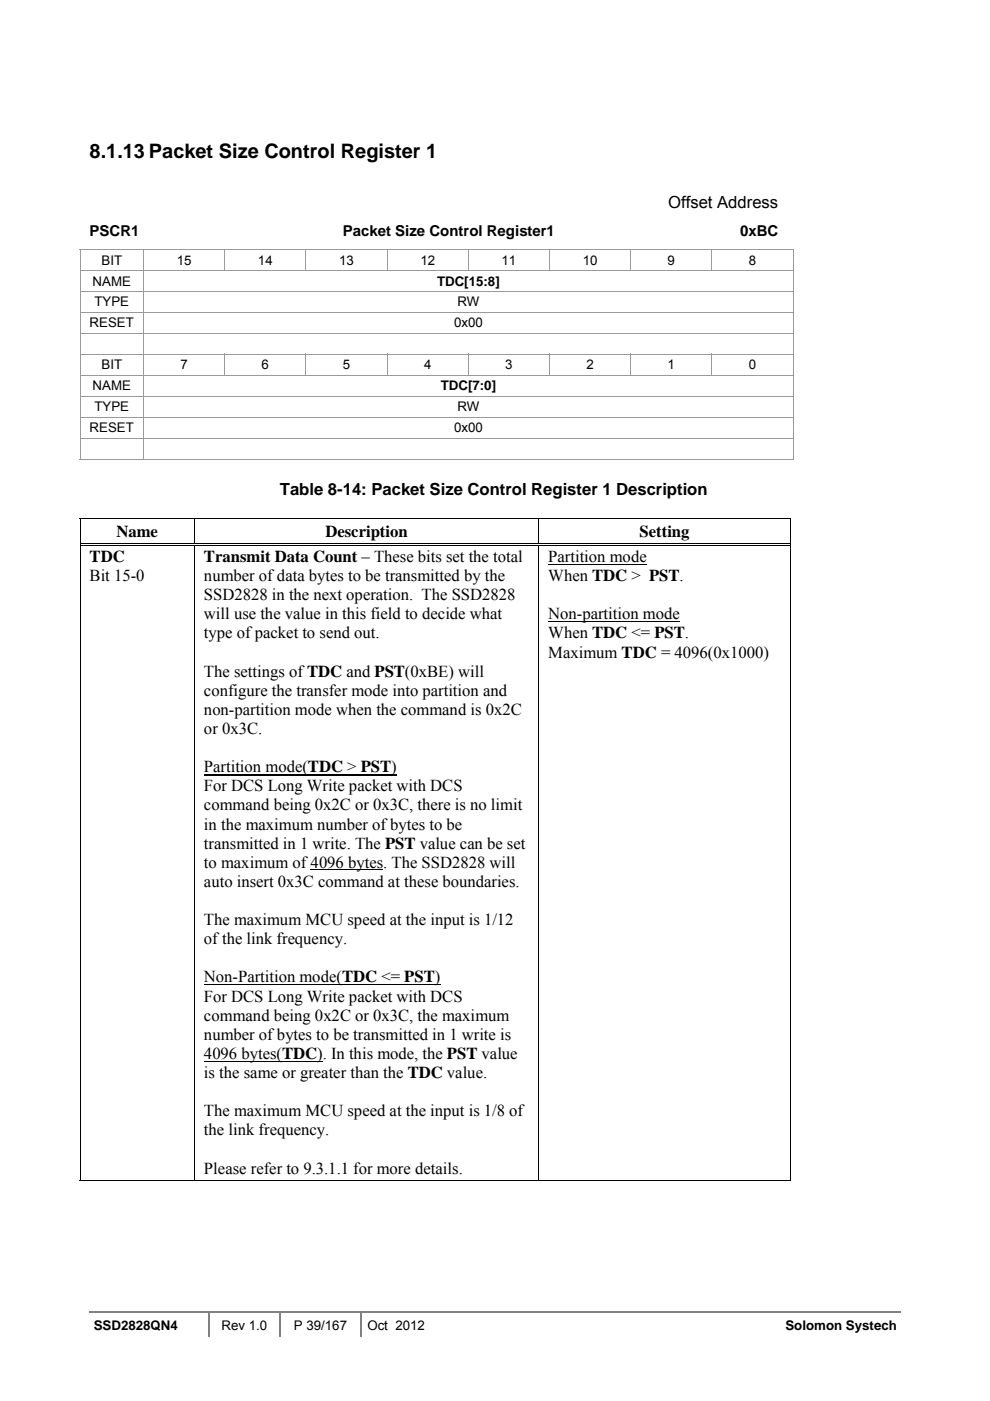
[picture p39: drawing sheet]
<svg xmlns="http://www.w3.org/2000/svg" width="210mm" height="297mm" viewBox="0 0 210 297" stroke-linecap="round" stroke-linejoin="round" font-family="sans-serif">
<defs><g id="words">
<text font-size="4.2" x="19" y="33.6">8.1.13 Packet Size Control Register 1</text>
<g font-size="3.5">
<text x="141.7" y="44.1">Offset Address</text>
<text x="59.4" y="104.9">Table 8-14: Packet Size Control Register 1 Description</text>
<text x="24.7" y="113.9">Name</text>
<text x="69" y="113.9">Description</text>
<text x="135.7" y="113.9">Setting</text>
<text x="19" y="119.2">TDC</text>
<text x="43.3" y="119.1">Transmit Data Count – These bits set the total</text>
<text x="116.3" y="119.1">Partition mode</text>
<text x="19" y="123.2">Bit 15-0</text>
<text x="43.3" y="123.2">number of data bytes to be transmitted by the</text>
<text x="116.3" y="123.2">When TDC &gt; PST.</text>
<text x="43.3" y="127.2">SSD2828 in the next operation. The SSD2828</text>
<text x="43.3" y="131.3">will use the value in this field to decide what</text>
<text x="116.3" y="131.3">Non-partition mode</text>
<text x="43.3" y="135.3">type of packet to send out.</text>
<text x="116.3" y="135.3">When TDC &lt;= PST.</text>
<text x="43.3" y="143.4">The settings ofTDC and PST(0xBE) will</text>
<text x="116.3" y="139.4">Maximum TDC = 4096(0x1000)</text>
<text x="43.3" y="147.5">configure the transfer mode into partition and</text>
<text x="43.3" y="151.6">non-partition mode when the command is 0x2C</text>
<text x="43.3" y="155.6">or 0x3C.</text>
<text x="43.3" y="163.7">Partition mode(TDC &gt; PST)</text>
<text x="43.3" y="167.8">For DCS Long Write packet with DCS</text>
<text x="43.3" y="171.8">command being 0x2C or 0x3C, there is no limit</text>
<text x="43.3" y="175.9">in the maximum number of bytes to be</text>
<text x="43.3" y="179.9">transmitted in 1 write. The PST value can be set</text>
<text x="43.3" y="184">to maximum of 4096 bytes. The SSD2828 will</text>
<text x="43.3" y="188">auto insert 0x3C command at these boundaries.</text>
<text x="43.3" y="196.2">The maximum MCU speed at the input is 1/12</text>
<text x="43.3" y="200.2">of the link frequency.</text>
<text x="43.3" y="208.3">Non-Partition mode(TDC &lt;= PST)</text>
<text x="43.3" y="212.4">For DCS Long Write packet with DCS</text>
<text x="43.3" y="216.4">command being 0x2C or 0x3C, the maximum</text>
<text x="43.3" y="220.5">number of bytes to be transmitted in 1 write is</text>
<text x="43.3" y="224.5">4096 bytes(TDC). In this mode, the PST value</text>
<text x="43.3" y="228.6">is the same or greater than the TDC value.</text>
<text x="43.3" y="236.7">The maximum MCU speed at the input is 1/8 of</text>
<text x="43.3" y="240.7">the link frequency.</text>
<text x="43.3" y="248.8">Please refer to 9.3.1.1 for more details.</text>
</g>
<g font-size="3.2">
<text x="19" y="50">PSCR1</text>
<text x="72.7" y="50">Packet Size Control Register1</text>
<text x="157" y="50">0xBC</text>
</g>
<g font-size="2.8">
<text x="21.5" y="56.1">BIT</text>
<text x="37.5" y="56.1">15</text>
<text x="54.7" y="56.1">14</text>
<text x="71.9" y="56.1">13</text>
<text x="89.2" y="56.1">12</text>
<text x="106.4" y="56.1">11</text>
<text x="123.6" y="56.1">10</text>
<text x="141.6" y="56.1">9</text>
<text x="158.8" y="56.1">8</text>
<text x="19.6" y="60.5">NAME</text>
<text x="20" y="65">TYPE</text>
<text x="92.7" y="60.5">TDC[15:8]</text>
<text x="97" y="65">RW</text>
<text x="19" y="69.4">RESET</text>
<text x="96.3" y="69.4">0x00</text>
<text x="19.6" y="82.8">NAME</text>
<text x="21.5" y="78.3">BIT</text>
<text x="38.3" y="78.3">7</text>
<text x="55.5" y="78.3">6</text>
<text x="72.7" y="78.3">5</text>
<text x="90" y="78.3">4</text>
<text x="93.5" y="82.8">TDC[7:0]</text>
<text x="107.2" y="78.3">3</text>
<text x="124.4" y="78.3">2</text>
<text x="141.6" y="78.3">1</text>
<text x="158.8" y="78.3">0</text>
<text x="20" y="87.2">TYPE</text>
<text x="97" y="87.2">RW</text>
<text x="19" y="91.7">RESET</text>
<text x="96.3" y="91.7">0x00</text>
<text x="19.9" y="281.9">SSD2828QN4</text>
<text x="47" y="281.9">Rev 1.0</text>
<text x="62.3" y="281.9">P 39/167</text>
<text x="77.9" y="281.9">Oct 2012</text>
<text x="166.6" y="281.9">Solomon Systech</text>
</g>
</g></defs>
<path d="M18.9 278.2h25.2" fill="none" stroke="#808080" stroke-width=".34"/>
<path d="M44.1 278.1h.3v.3h-.3z" fill="#808080"/>
<path d="M44.4 278.2h14.9" fill="none" stroke="#808080" stroke-width=".34"/>
<path d="M59.3 278.1h.3v.3h-.3z" fill="#808080"/>
<path d="M59.6 278.2h16.8" fill="none" stroke="#808080" stroke-width=".34"/>
<path d="M76.4 278.1h.3v.3h-.3z" fill="#808080"/>
<path d="M44.3 278.4v5.1M59.5 278.4v5.1M76.5 278.4v5.1M76.7 278.2h114.4" fill="none" stroke="#808080" stroke-width=".34"/>
<path d="M16.9 52.8h.2v.7h-.2z" fill="#9a9a9a"/>
<path d="M16.9 52.9h13.5" fill="none" stroke="#9a9a9a" stroke-width=".21"/>
<path d="M30.4 52.8h.1v.7h-.1z" fill="#9a9a9a"/>
<path d="M30.5 52.9h17.1" fill="none" stroke="#9a9a9a" stroke-width=".21"/>
<path d="M47.6 52.8h.2v.7h-.2z" fill="#9a9a9a"/>
<path d="M47.8 52.9h17" fill="none" stroke="#9a9a9a" stroke-width=".21"/>
<path d="M64.8 52.8h.2v.7h-.2z" fill="#9a9a9a"/>
<path d="M65 52.9h17" fill="none" stroke="#9a9a9a" stroke-width=".21"/>
<path d="M82 52.8h.2v.7h-.2z" fill="#9a9a9a"/>
<path d="M82.2 52.9h17.1" fill="none" stroke="#9a9a9a" stroke-width=".21"/>
<path d="M99.3 52.8h.1v.7h-.1z" fill="#9a9a9a"/>
<path d="M99.4 52.9h17.1" fill="none" stroke="#9a9a9a" stroke-width=".21"/>
<path d="M116.5 52.8h.1v.7h-.1z" fill="#9a9a9a"/>
<path d="M116.6 52.9h17.1" fill="none" stroke="#9a9a9a" stroke-width=".21"/>
<path d="M133.7 52.8h.2v.7h-.2z" fill="#9a9a9a"/>
<path d="M133.9 52.9h17" fill="none" stroke="#9a9a9a" stroke-width=".21"/>
<path d="M150.9 52.8h.2v.7h-.2z" fill="#9a9a9a"/>
<path d="M151.1 52.9h17" fill="none" stroke="#9a9a9a" stroke-width=".21"/>
<g fill="#9a9a9a">
<path d="M168.1 52.8h.2v.7h-.2z"/>
<path d="M168.1 52.8h.2v.2h-.2z"/>
</g>
<path d="M17 53.5v3.7M30.5 53.5v3.7M47.7 53.5v3.7M64.9 53.5v3.7M82.1 53.5v3.7M99.3 53.5v3.7M116.5 53.5v3.7M133.8 53.5v3.7M151 53.5v3.7M168.2 53.5v3.7" fill="none" stroke="#9a9a9a" stroke-width=".21"/>
<path d="M16.9 57.2h.2v.7h-.2z" fill="#9a9a9a"/>
<path d="M17.1 57.3h13.3" fill="none" stroke="#9a9a9a" stroke-width=".21"/>
<path d="M30.4 57.2h.1v.7h-.1z" fill="#9a9a9a"/>
<path d="M30.5 57.3h137.6" fill="none" stroke="#9a9a9a" stroke-width=".21"/>
<path d="M168.1 57.2h.2v.7h-.2z" fill="#9a9a9a"/>
<path d="M17 57.9v3.8M30.5 57.9v3.8M168.2 57.9v3.8" fill="none" stroke="#9a9a9a" stroke-width=".21"/>
<path d="M16.9 61.7h.2v.7h-.2z" fill="#9a9a9a"/>
<path d="M17.1 61.8h13.3" fill="none" stroke="#9a9a9a" stroke-width=".21"/>
<path d="M30.4 61.7h.1v.7h-.1z" fill="#9a9a9a"/>
<path d="M30.5 61.8h137.6" fill="none" stroke="#9a9a9a" stroke-width=".21"/>
<path d="M168.1 61.7h.2v.7h-.2z" fill="#9a9a9a"/>
<path d="M17 62.4v3.7M30.5 62.4v3.7M168.2 62.4v3.7" fill="none" stroke="#9a9a9a" stroke-width=".21"/>
<path d="M16.9 66.1h.2v.7h-.2z" fill="#9a9a9a"/>
<path d="M17.1 66.2h13.3" fill="none" stroke="#9a9a9a" stroke-width=".21"/>
<path d="M30.4 66.1h.1v.7h-.1z" fill="#9a9a9a"/>
<path d="M30.5 66.2h137.6" fill="none" stroke="#9a9a9a" stroke-width=".21"/>
<path d="M168.1 66.1h.2v.7h-.2z" fill="#9a9a9a"/>
<path d="M17 66.8v3.8M30.5 66.8v3.8M168.2 66.8v3.8" fill="none" stroke="#9a9a9a" stroke-width=".21"/>
<path d="M16.9 70.6h.2v.7h-.2z" fill="#9a9a9a"/>
<path d="M17.1 70.7h13.3" fill="none" stroke="#9a9a9a" stroke-width=".21"/>
<path d="M30.4 70.6h.1v.7h-.1z" fill="#9a9a9a"/>
<path d="M30.5 70.7h137.6" fill="none" stroke="#9a9a9a" stroke-width=".21"/>
<path d="M168.1 70.6h.2v.7h-.2z" fill="#9a9a9a"/>
<path d="M17 71.3v3.7M30.5 71.3v3.7M168.2 71.3v3.7" fill="none" stroke="#9a9a9a" stroke-width=".21"/>
<path d="M16.9 75h.2v.7h-.2z" fill="#9a9a9a"/>
<path d="M17.1 75.1h13.3" fill="none" stroke="#9a9a9a" stroke-width=".21"/>
<path d="M30.4 75h.1v.7h-.1z" fill="#9a9a9a"/>
<path d="M30.5 75.1h17.1" fill="none" stroke="#9a9a9a" stroke-width=".21"/>
<path d="M47.6 75h.2v.7h-.2z" fill="#9a9a9a"/>
<path d="M47.8 75.1h17" fill="none" stroke="#9a9a9a" stroke-width=".21"/>
<path d="M64.8 75h.2v.7h-.2z" fill="#9a9a9a"/>
<path d="M65 75.1h17" fill="none" stroke="#9a9a9a" stroke-width=".21"/>
<path d="M82 75h.2v.7h-.2z" fill="#9a9a9a"/>
<path d="M82.2 75.1h17.1" fill="none" stroke="#9a9a9a" stroke-width=".21"/>
<path d="M99.3 75h.1v.7h-.1z" fill="#9a9a9a"/>
<path d="M99.4 75.1h17.1" fill="none" stroke="#9a9a9a" stroke-width=".21"/>
<path d="M116.5 75h.1v.7h-.1z" fill="#9a9a9a"/>
<path d="M116.6 75.1h17.1" fill="none" stroke="#9a9a9a" stroke-width=".21"/>
<path d="M133.7 75h.2v.7h-.2z" fill="#9a9a9a"/>
<path d="M133.9 75.1h17" fill="none" stroke="#9a9a9a" stroke-width=".21"/>
<path d="M150.9 75h.2v.7h-.2z" fill="#9a9a9a"/>
<path d="M151.1 75.1h17" fill="none" stroke="#9a9a9a" stroke-width=".21"/>
<path d="M168.1 75h.2v.7h-.2z" fill="#9a9a9a"/>
<path d="M17 75.7v3.8M30.5 75.7v3.8M47.7 75.7v3.8M64.9 75.7v3.8M82.1 75.7v3.8M99.3 75.7v3.8M116.5 75.7v3.8M133.8 75.7v3.8M151 75.7v3.8M168.2 75.7v3.8" fill="none" stroke="#9a9a9a" stroke-width=".21"/>
<path d="M16.9 79.5h.2v.7h-.2z" fill="#9a9a9a"/>
<path d="M17.1 79.5h13.3" fill="none" stroke="#9a9a9a" stroke-width=".21"/>
<path d="M30.4 79.5h.1v.7h-.1z" fill="#9a9a9a"/>
<path d="M30.5 79.5h137.6" fill="none" stroke="#9a9a9a" stroke-width=".21"/>
<path d="M168.1 79.5h.2v.7h-.2z" fill="#9a9a9a"/>
<path d="M17 80.2v3.7M30.5 80.2v3.7M168.2 80.2v3.7" fill="none" stroke="#9a9a9a" stroke-width=".21"/>
<path d="M16.9 83.9h.2v.7h-.2z" fill="#9a9a9a"/>
<path d="M17.1 84h13.3" fill="none" stroke="#9a9a9a" stroke-width=".21"/>
<path d="M30.4 83.9h.1v.7h-.1z" fill="#9a9a9a"/>
<path d="M30.5 84h137.6" fill="none" stroke="#9a9a9a" stroke-width=".21"/>
<path d="M168.1 83.9h.2v.7h-.2z" fill="#9a9a9a"/>
<path d="M17 84.6v3.7M30.5 84.6v3.7M168.2 84.6v3.7" fill="none" stroke="#9a9a9a" stroke-width=".21"/>
<path d="M16.9 88.3h.2v.7h-.2z" fill="#9a9a9a"/>
<path d="M17.1 88.4h13.3" fill="none" stroke="#9a9a9a" stroke-width=".21"/>
<path d="M30.4 88.3h.1v.7h-.1z" fill="#9a9a9a"/>
<path d="M30.5 88.4h137.6" fill="none" stroke="#9a9a9a" stroke-width=".21"/>
<path d="M168.1 88.3h.2v.7h-.2z" fill="#9a9a9a"/>
<path d="M17 89v3.8M30.5 89v3.8M168.2 89v3.8" fill="none" stroke="#9a9a9a" stroke-width=".21"/>
<path d="M16.9 92.8h.2v.7h-.2z" fill="#9a9a9a"/>
<path d="M17.1 92.9h13.3" fill="none" stroke="#9a9a9a" stroke-width=".21"/>
<path d="M30.4 92.8h.1v.7h-.1z" fill="#9a9a9a"/>
<path d="M30.5 92.9h137.6" fill="none" stroke="#9a9a9a" stroke-width=".21"/>
<path d="M168.1 92.8h.2v.7h-.2z" fill="#9a9a9a"/>
<path d="M16.9 97.3h13.5M17 93.5v3.9M30.5 93.5v3.9M30.5 97.3h137.6M168.2 93.5v3.9" fill="none" stroke="#9a9a9a" stroke-width=".21"/>
<path d="M168.1 97.2h.2v.2h-.2z" fill="#9a9a9a"/>
<g fill="#000">
<path d="M16.9 109.9h.2v.7h-.2zM16.9 115.2h.2v.7h-.2zM41.1 109.9h.2v.7h-.2zM41.1 115.7h.2v.2h-.2zM41.1 115.2h.6v.2h-.6zM41.1 115.5h.6v.2h-.6zM114.2 109.9h.1v.7h-.1zM114.2 115.7h.1v.2h-.1zM114.2 115.2h.5v.2h-.5zM114.2 115.5h.5v.2h-.5zM167.6 109.9h.2v.7h-.2zM167.6 109.9h.2v.2h-.2z"/>
<path d="M167.6 115.2h.2v.7h-.2zM167.6 250.2h.2v.1h-.2z"/>
</g>
<g fill="none" stroke="#000" stroke-width=".21">
<path d="M16.9 110h24.2M17 110.6v4.6M17 115.9v134.4M17.1 115.3h24M17.1 115.6h24M41.2 110.6v4.6M41.2 115.9v134.4M41.3 110h72.9M41.7 115.3h72.5M41.7 115.6h72.5M114.3 110.6v4.6M114.3 115.9v134.4"/>
<path d="M114.3 110h53.3M114.7 115.3h52.9M114.7 115.6h52.9M116.3 119.6h20.9M167.7 110.6v4.6M167.7 115.9v134.4M116.3 131.8h27.9M65.9 184.4h15.4M43.3 208.8h50.1M43.3 225h25.2M16.9 250.3h24.2M41.3 250.3h72.9"/>
<path d="M114.3 250.3h53.3"/>
</g>
<path d="M43.3 164.2h40.9" fill="none" stroke="#000" stroke-width=".23"/>
<use href="#words"/>
</svg>
